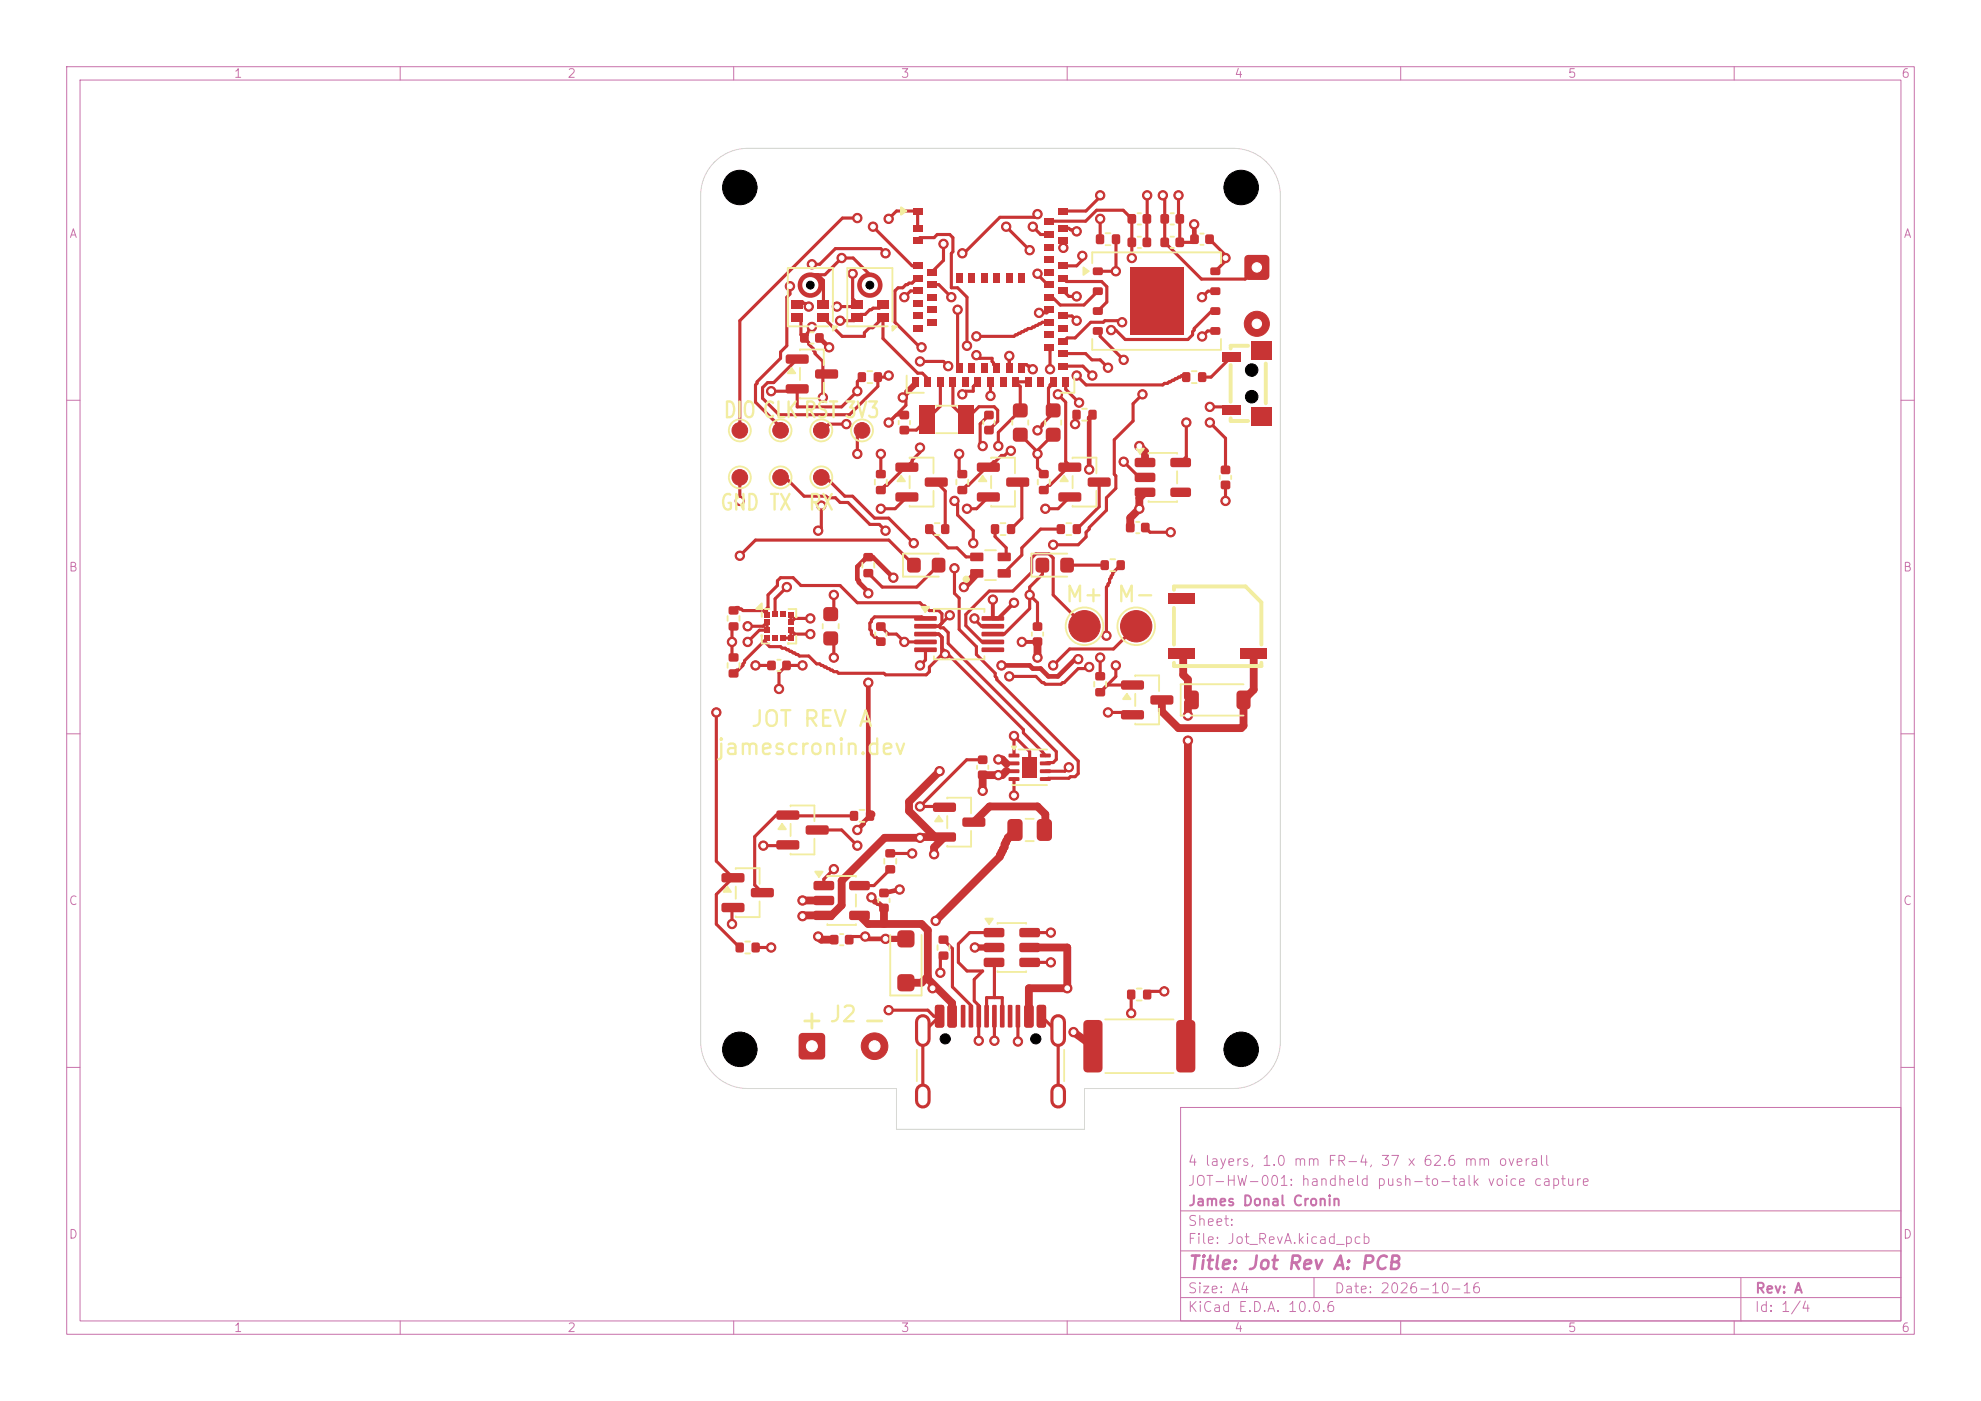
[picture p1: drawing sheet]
<svg xmlns="http://www.w3.org/2000/svg" width="297mm" height="210mm" viewBox="0 0 297 210" stroke-linecap="round" stroke-linejoin="round" font-family="sans-serif">
<defs><g id="words">
<g font-size="2.8" fill="#f2eda1">
<text x="119.7" y="155">+</text>
<text x="129.1" y="155">-</text>
</g>
<g font-size="2.3" fill="#f2eda1">
<text x="108.4" y="63.2">DIO CLK RST 3V3</text>
<text x="107.9" y="77.1">GND TX</text>
<text x="121.1" y="77.1">RX</text>
<text x="159.6" y="90.8">M+</text>
<text x="167.3" y="90.8">M-</text>
<text x="107.3" y="113.7">jamescronin.dev</text>
<text x="112.4" y="109.5">JOT REV A</text>
<text x="124.2" y="153.8">J2</text>
</g>
<text font-size="2" fill="#c872ab" x="178" y="190.8">Title: Jot Rev A: PCB</text>
<g font-size="1.5" fill="#c872ab">
<text x="178" y="178.1">JOT-HW-001: handheld push-to-talk voice capture</text>
<text x="178" y="175.1">4 layers, 1.0 mm FR-4, 37 x 62.6 mm overall</text>
<text x="178" y="184.1">Sheet:</text>
<text x="178" y="181.1">James Donal Cronin</text>
<text x="178" y="186.8">File: Jot_RevA.kicad_pcb</text>
<text x="178" y="197">KiCad E.D.A. 10.0.6</text>
<text x="178" y="194.2">Size: A4</text>
<text x="200" y="194.2">Date: 2026-10-16</text>
<text x="263" y="197">Id: 1/4</text>
<text x="263" y="194.2">Rev: A</text>
</g>
<g font-size="1.3" fill="#c872ab">
<text x="35" y="12">1</text>
<text x="85" y="12">2</text>
<text x="135" y="12">3</text>
<text x="185" y="12">4</text>
<text x="235" y="12">5</text>
<text x="285" y="12">6</text>
<text x="10.3" y="36">A</text>
<text x="285.3" y="36">A</text>
<text x="10.2" y="86">B</text>
<text x="285.2" y="86">B</text>
<text x="10.2" y="136">C</text>
<text x="285.2" y="136">C</text>
<text x="10.2" y="186">D</text>
<text x="285.2" y="186">D</text>
<text x="35" y="200">1</text>
<text x="85" y="200">2</text>
<text x="135" y="200">3</text>
<text x="185" y="200">4</text>
<text x="235" y="200">5</text>
<text x="285" y="200">6</text>
</g>
</g></defs>
<g fill="none" stroke="#c872ab" stroke-width=".15">
<path d="M10 10h277v190h-277zM12 12h273v186h-273zM60 10v2M110 10v2M160 10v2M210 10v2M260 10v2M10 60h2M285 60h2M10 110h2M285 110h2M10 160h2"/>
<path d="M177 166h108v32h-108zM285 160h2M60 198v2M110 198v2M160 198v2M177 194.5h108M177 191.5h108M177 187.5h108M177 181.5h108M197 191.5v3M210 198v2M260 198v2"/>
<path d="M261 191.5v6.5"/>
</g>
<g fill="#c83434">
<path d="M155.4 83.7l.4-.1h1a.51 .51 0 0 1 .5 .5v1.2a.51 .51 0 0 1-.5 .5h-1a.51 .51 0 0 1-.5-.5v-1.2z"/>
<path d="M159.1 83.7l.4-.1h1a.51 .51 0 0 1 .5 .5v1.2a.51 .51 0 0 1-.5 .5h-1a.51 .51 0 0 1-.5-.5v-1.2z"/>
<path d="M129.5 85.4l.2-.1 1.1 .1 .1 .2-.1 .9h-.2h-1.1l-.1-.3z"/>
<path d="M129.5 83l.2-.1 1.1 .1 .1 .2-.1 .9-.2 .1-1.1-.1-.1-.3z"/>
<path d="M143.6 72.9l.2-.1 1.1 .1 .1 .2-.1 .9-.2 .1-1.1-.1-.1-.2z"/>
<path d="M143.6 70.5l.2-.1 1.1 .1 .1 .3-.1 .8-.2 .1-1.1-.1-.1-.2z"/>
<path d="M122.1 132.1l.2-.1 2.6 .1 .2 .3-.1 .8-.3 .3-2.5-.1-.2-.3v-.7z"/>
<path d="M122.1 134.4l.2-.1h2.6l.2 .3-.1 .9-.3 .2h-2.5l-.2-.4v-.7z"/>
<path d="M122.1 136.6l.2-.1h2.6l.2 .4-.1 .8-.3 .2h-2.5l-.2-.3v-.7z"/>
<path d="M127.4 136.6l.3-.1h2.5l.2 .4v.8l-.3 .2h-2.6l-.2-.3v-.7z"/>
<path d="M127.4 132.1l.3-.1 2.5 .1 .2 .3v.8l-.3 .3-2.6-.1-.2-.3v-.7z"/>
<path d="M152 60.6l.4-.1h1.2a.53 .53 0 0 1 .5 .5v1a.53 .53 0 0 1-.5 .6h-1.2a.53 .53 0 0 1-.6-.6v-1z"/>
<path d="M152 64.3l.4-.2h1.2a.53 .53 0 0 1 .5 .5v1.1a.53 .53 0 0 1-.5 .5h-1.2a.53 .53 0 0 1-.6-.5v-1.1z"/>
<path d="M131.4 95.6l.3-.1 1 .1 .1 .2-.1 .9-.2 .1-1.1-.1-.1-.2z"/>
<path d="M131.4 93.4l.3-.1 1 .1 .1 .2-.1 .9-.2 .1-1.1-.1-.1-.2z"/>
<path d="M147.6 63.9l.3-.1 1 .1 .1 .2-.1 .9-.2 .1-1.1-.1-.1-.2z"/>
<path d="M147.6 61.7l.3-.1 1 .1 .1 .2-.1 .9-.2 .1-1.1-.1-.1-.3z"/>
<path d="M137.1 92.4l3.2-.1 .1 .2 .1 .4-.2 .2h-3.1l-.1-.2z"/>
<path d="M137.1 93.6l3.2-.1 .1 .1 .1 .5-.2 .1h-3.1l-.1-.1z"/>
<path d="M137.1 94.7h3.2l.1 .1 .1 .4-.2 .2h-3.1l-.1-.2z"/>
<path d="M137.1 95.9h3.2l.1 .1 .1 .4-.2 .2h-3.1l-.1-.2z"/>
<path d="M137.1 97.1l3.2-.1 .1 .2 .1 .4-.2 .2h-3.1l-.1-.2z"/>
<path d="M147.2 97.1l3.2-.1 .1 .2 .1 .4-.2 .2h-3.1l-.1-.2z"/>
<path d="M147.2 95.9h3.2l.1 .1 .1 .4-.2 .2h-3.1l-.1-.2z"/>
<path d="M147.2 94.7h3.2l.1 .1 .1 .4-.2 .2h-3.1l-.1-.2z"/>
<path d="M147.2 93.6l3.2-.1 .1 .1 .1 .5-.2 .1h-3.1l-.1-.1z"/>
<path d="M147.2 92.4l3.2-.1 .1 .2 .1 .4-.2 .2h-3.1l-.1-.2z"/>
</g>
<circle cx="110.9" cy="64.5" r="1.17" fill="#c83434" stroke="#c83434" stroke-width=".15"/>
<g fill="#c83434">
<path d="M134.7 146.2l.4-.2h1.4a.59 .59 0 0 1 .6 .6v1.4a.59 .59 0 0 1-.6 .6h-1.4a.59 .59 0 0 1-.6-.6v-1.4z"/>
<path d="M134.7 139.6l.4-.2h1.4a.59 .59 0 0 1 .6 .6v1.4a.59 .59 0 0 1-.6 .6h-1.4a.59 .59 0 0 1-.6-.6v-1.4z"/>
<path d="M170.2 68.7l.3-.1 2.5 .1 .2 .3v.8l-.3 .2h-2.6l-.2-.3v-.7z"/>
<path d="M170.2 71l.3-.1h2.5l.2 .3v.8l-.3 .3-2.6-.1-.2-.3v-.7z"/>
<path d="M170.2 73.2l.3-.1h2.5l.2 .3v.9l-.3 .2h-2.6l-.2-.4v-.7z"/>
<path d="M175.6 73.2l.2-.1h2.5l.3 .3-.1 .9-.3 .2h-2.5l-.2-.4v-.7z"/>
<path d="M175.6 68.7l.2-.1 2.5 .1 .3 .3-.1 .8-.3 .2h-2.5l-.2-.3v-.7z"/>
<path d="M156.9 60.6l.4-.1h1.2a.53 .53 0 0 1 .5 .5v1a.53 .53 0 0 1-.5 .6h-1.2a.53 .53 0 0 1-.5-.6v-1z"/>
<path d="M156.9 64.3l.4-.2h1.2a.53 .53 0 0 1 .5 .5v1.1a.53 .53 0 0 1-.5 .5h-1.2a.53 .53 0 0 1-.5-.5v-1.1z"/>
<path d="M127.5 121.6l.2-.1 .9 .1 .1 .3-.1 1.1h-.2h-.9l-.1-.3z"/>
<path d="M129.9 121.6l.2-.1 .9 .1 .1 .3-.1 1.1h-.2h-.9l-.1-.3z"/>
<path d="M124.5 140.2l.2-.1 .9 .1 .1 .3-.1 1-.2 .1-.9-.1-.1-.2z"/>
<path d="M126.8 140.2l.2-.1 .9 .1 .1 .3-.1 1-.3 .1-.8-.1-.1-.2z"/>
<path d="M108.3 131l.2-.1h2.9l.2 .3v.9l-.3 .2h-2.9l-.2-.4v-.7z"/>
<path d="M108.3 135.4l.2-.1 2.9 .1 .2 .3v.8l-.3 .2h-2.9l-.2-.3v-.7z"/>
<path d="M112.7 133.2l.2-.1h2.9l.2 .4v.8l-.3 .2h-2.9l-.2-.3v-.7z"/>
<path d="M146.7 115.6l.2-.1 1.1 .1 .1 .2-.1 .9-.3 .1-1-.1-.1-.2z"/>
<path d="M146.7 113.3l.2-.1 1.1 .1 .1 .3-.1 .8-.3 .1-1-.1-.1-.2z"/>
<path d="M140 120.4l.2-.1h2.9l.2 .4v.8l-.3 .2h-2.9l-.2-.3v-.7z"/>
<path d="M140 124.9l.2-.1h2.9l.2 .3v.9l-.3 .2-2.9-.1-.2-.3v-.7z"/>
<path d="M144.4 122.6l.2-.1 2.9 .1 .2 .3v.8l-.3 .2h-2.9l-.2-.3v-.7z"/>
<path d="M134.3 69.4l.3-.1 2.9 .1 .2 .3v.8l-.4 .2h-2.9l-.2-.3v-.7z"/>
<path d="M134.3 73.9l.3-.1h2.9l.2 .3v.9l-.4 .2h-2.9l-.2-.4v-.7z"/>
<path d="M138.7 71.7l.3-.1h2.9l.2 .3v.9l-.4 .2-2.8-.1-.3-.3v-.7z"/>
<path d="M168.2 102.1l.2-.1h2.9l.2 .3v.9l-.3 .2h-2.9l-.2-.4v-.7z"/>
<path d="M168.2 106.5l.2-.1 2.9 .1 .2 .3v.8l-.3 .3-2.9-.1-.2-.3v-.7z"/>
<path d="M172.6 104.3l.2-.1h2.9l.2 .4v.8l-.3 .2h-2.9l-.2-.3v-.7z"/>
</g>
<circle cx="162.6" cy="93.9" r="2.35" fill="#c83434" stroke="#c83434" stroke-width=".15"/>
<g fill="#c83434">
<path d="M169.1 32.2l.3-.1 .8 .1 .1 .2-.1 1-.2 .1-.9-.1-.1-.2z"/>
<path d="M171.4 32.2l.2-.1 .9 .1 .1 .2-.1 1-.2 .1-.9-.1-.1-.2z"/>
<path d="M109.3 100.4l.2-.1 1.1 .1 .1 .2-.1 .9-.2 .1-1.1-.1-.1-.2z"/>
<path d="M109.3 98l.2-.1 1.1 .1 .1 .2-.1 .9-.2 .1-1.1-.1-.1-.2z"/>
<path d="M122.6 47h1.7v1.2h-1.7z"/>
<path d="M122.6 45.1h1.7v1.2h-1.7z"/>
<path d="M120 41.5a1.91 1.91 0 0 1 2.2-.5 1.91 1.91 0 0 1 1.2 1.9h-.7a1.21 1.21 0 0 0-1.6-1.3 1.21 1.21 0 0 0-.5 2 1.21 1.21 0 0 0 2-.4l.1-.3h.7a1.91 1.91 0 0 1-2.6 1.6 1.91 1.91 0 0 1-.8-3z"/>
<path d="M118.7 45.1h1.7v1.2h-1.7z"/>
<path d="M118.7 47h1.7v1.2h-1.7z"/>
<path d="M143.7 60.8h2.3v4.2h-2.3z"/>
<path d="M137.8 60.8h2.4v4.2h-2.4z"/>
<path d="M131.5 47h1.7v1.2h-1.7z"/>
<path d="M131.5 45.1h1.7v1.2h-1.7z"/>
<path d="M128.9 41.5a1.91 1.91 0 0 1 2.2-.5 1.91 1.91 0 0 1 1.2 1.9h-.7a1.21 1.21 0 0 0-1.6-1.3 1.21 1.21 0 0 0-.5 2 1.21 1.21 0 0 0 2-.4l.1-.3h.7a1.91 1.91 0 0 1-2.6 1.6 1.91 1.91 0 0 1-.8-3z"/>
<path d="M127.6 45.1h1.7v1.2h-1.7z"/>
<path d="M127.6 47h1.7v1.2h-1.7z"/>
</g>
<circle cx="117" cy="64.5" r="1.17" fill="#c83434" stroke="#c83434" stroke-width=".15"/>
<g fill="#c83434">
<path d="M151.2 113h1.6v.5h-.1h-1.4l-.1-.1z"/>
<path d="M151.2 114.2l1.6-.1v.5l-.1 .1h-1.4l-.1-.1z"/>
<path d="M151.2 115.4l1.6-.1v.5l-.1 .1h-1.4l-.1-.2z"/>
<path d="M151.2 116.5h1.6v.5l-.1 .1h-1.4l-.1-.2z"/>
<path d="M155.9 116.5h1.6v.5l-.1 .1h-1.4l-.1-.2z"/>
<path d="M155.9 115.4l1.6-.1v.5l-.1 .1h-1.4l-.1-.2z"/>
<path d="M155.9 114.2l1.6-.1v.5l-.1 .1h-1.4l-.1-.1z"/>
<path d="M155.9 113h1.6v.5h-.1h-1.4l-.1-.1z"/>
<path d="M153.3 113.5h2.1v3h-2.1z"/>
<path d="M175.2 97.2h4v1.6h-4z"/>
<path d="M186 97.2h4v1.6h-4z"/>
<path d="M175.2 88.9h4v1.7h-4z"/>
<path d="M183.2 52.8h2.8v1.4h-2.8z"/>
<path d="M183.2 60.8h2.8v1.4h-2.8z"/>
<path d="M187.7 51.1h3v2.8h-3z"/>
<path d="M187.7 61h3v2.8h-3z"/>
<path d="M168.9 78.4l.2-.1 .9 .1 .1 .3-.1 1-.2 .1-.9-.1-.1-.2z"/>
<path d="M171.1 78.4l.3-.1 .9 .1 .1 .3-.1 1-.3 .1-.9-.1v-.2z"/>
<path d="M176.3 35.7l.2-.1 .9 .1 .1 .2-.1 1.1-.2 .1-.9-.1-.1-.3z"/>
<path d="M174.1 35.7l.2-.1 .9 .1 .1 .2-.1 1.1-.3 .1-.8-.1-.1-.3z"/>
<path d="M167.5 84.1l.2-.1 .9 .1 .1 .2-.1 1.1-.3 .1-.8-.1-.1-.3z"/>
<path d="M165.1 84.1l.2-.1 .9 .1 .1 .2-.1 1.1-.3 .1-.8-.1-.1-.3z"/>
<path d="M186.7 38.4l.4-.2h2.6a.59 .59 0 0 1 .6 .6v2.6a.59 .59 0 0 1-.6 .6h-2.6a.59 .59 0 0 1-.5-.6v-2.6z"/>
</g>
<circle cx="188.4" cy="48.5" r="1.88" fill="#c83434" stroke="#c83434" stroke-width=".15"/>
<g fill="#c83434">
<path d="M179.7 55.9l.2-.1 .9 .1 .1 .2-.1 1.1-.2 .1-.9-.1-.1-.2z"/>
<path d="M177.3 55.9l.2-.1 .9 .1 .1 .2-.1 1.1-.2 .1-.9-.1-.1-.2z"/>
<path d="M140.8 140.3l.2-.1 1.1 .1 .1 .2-.1 .9-.2 .1-1.1-.1-.1-.2z"/>
<path d="M140.8 142.7l.2-.1 1.1 .1 .1 .2-.1 .9-.2 .1-1.1-.1-.1-.2z"/>
<path d="M177.8 103.7l.4-.2h1a.53 .53 0 0 1 .5 .5v1.8a.53 .53 0 0 1-.5 .5h-1a.53 .53 0 0 1-.6-.5v-1.8z"/>
<path d="M185.5 103.7l.4-.2h1.1a.53 .53 0 0 1 .5 .5v1.8a.53 .53 0 0 1-.5 .5h-1.1a.53 .53 0 0 1-.5-.5v-1.8z"/>
<path d="M119.9 155l.4-.2h2.8a.59 .59 0 0 1 .6 .6v2.8a.59 .59 0 0 1-.6 .6h-2.8a.59 .59 0 0 1-.6-.6v-2.8z"/>
</g>
<circle cx="131.1" cy="156.8" r="2" fill="#c83434" stroke="#c83434" stroke-width=".15"/>
<g fill="#c83434">
<path d="M145.5 85.4l1.8-.1 .1 .2v1l-.1 .1h-1.7l-.2-.2z"/>
<path d="M149.6 85.4l1.8-.1 .2 .2-.1 1-.1 .1h-1.7l-.1-.2z"/>
<path d="M149.6 82.9h1.8l.2 .1-.1 1-.1 .1h-1.7l-.1-.2z"/>
<path d="M145.5 82.9h1.8l.1 .1v1l-.1 .1h-1.7l-.2-.2z"/>
<path d="M163.3 61.5l.2-.1 .8 .1 .1 .2-.1 1.1-.2 .1-.8-.1-.1-.2z"/>
<path d="M160.9 61.5l.2-.1 .8 .1 .1 .2-.1 1.1-.2 .1-.8-.1-.1-.2z"/>
<path d="M169.1 35.7l.3-.1 .8 .1 .1 .2-.1 1.1-.2 .1-.9-.1-.1-.3z"/>
<path d="M171.4 35.7l.2-.1 .9 .1 .1 .2-.1 1.1-.2 .1-.9-.1-.1-.3z"/>
<path d="M158.5 78.7l.2-.1 .9 .1 .1 .2-.1 1.1-.2 .1-.9-.1-.1-.3z"/>
<path d="M160.9 78.7l.2-.1 .9 .1 .1 .2-.1 1.1-.2 .1-.9-.1-.1-.3z"/>
<path d="M180.8 35.2l.2-.1 .9 .1 .1 .3-.1 1-.2 .1-.9-.1-.1-.2z"/>
<path d="M178.5 35.2l.3-.1 .8 .1 .1 .3-.1 1-.2 .1-.9-.1-.1-.2z"/>
<path d="M116.5 121.6l.2-.1h2.9l.2 .3v.9l-.3 .2h-2.9l-.2-.4v-.7z"/>
<path d="M116.5 126l.2-.1 2.9 .1 .2 .3v.8l-.3 .2h-2.9l-.2-.3v-.7z"/>
<path d="M120.9 123.8l.2-.1h2.9l.2 .4v.8l-.3 .2h-2.9l-.2-.3v-.7z"/>
<path d="M109.3 93.4l.2-.1 1.1 .1 .1 .2-.1 .8-.2 .1-1.1-.1-.1-.2z"/>
<path d="M109.3 91l.2-.1 1.1 .1 .1 .2-.1 .8-.2 .1-1.1-.1-.1-.2z"/>
<path d="M154.9 95.6l.2-.1 1.1 .1 .1 .2-.1 .9-.3 .1-1-.1-.1-.2z"/>
<path d="M154.9 93.4l.2-.1 1.1 .1 .1 .2-.1 .9-.3 .1-1-.1-.1-.2z"/>
<path d="M123.6 94.8l.4-.2h1.1a.53 .53 0 0 1 .6 .6v1a.53 .53 0 0 1-.6 .6h-1.1a.53 .53 0 0 1-.6-.6v-1z"/>
<path d="M123.6 91.2l.4-.2h1.1a.53 .53 0 0 1 .6 .5v1.1a.53 .53 0 0 1-.6 .5h-1.1a.53 .53 0 0 1-.6-.5v-1.1z"/>
<path d="M138.8 78.7l.2-.1 .9 .1 .1 .2-.1 1.1-.3 .1-.8-.1-.1-.3z"/>
<path d="M141.2 78.7l.2-.1 .9 .1v.2v1.1l-.3 .1-.8-.1-.1-.3z"/>
<path d="M176.3 32.2l.2-.1 .9 .1 .1 .2-.1 1-.2 .1-.9-.1-.1-.2z"/>
<path d="M174.1 32.2l.2-.1 .9 .1 .1 .2-.1 1-.3 .1-.8-.1-.1-.2z"/>
<path d="M131.4 72.9l.2-.1 1.1 .1 .1 .2-.1 .9-.2 .1-1.1-.1-.1-.2z"/>
<path d="M131.4 70.5l.2-.1 1.1 .1 .1 .3-.1 .8-.2 .1-1.1-.1-.1-.2z"/>
<path d="M155.8 72.9l.3-.1 1 .1 .1 .2-.1 .9-.2 .1-1.1-.1-.1-.2z"/>
<path d="M155.8 70.5l.3-.1 1 .1 .1 .3-.1 .8-.2 .1-1.1-.1-.1-.2z"/>
</g>
<circle cx="129.2" cy="64.5" r="1.17" fill="#c83434" stroke="#c83434" stroke-width=".15"/>
<g fill="#c83434">
<path d="M183.1 69.9l.2-.1 1.1 .1 .1 .2-.1 .9-.3 .1-1-.1-.1-.2z"/>
<path d="M183.1 72.1l.2-.1 1.1 .1 .1 .3-.1 .8-.3 .1-1-.1-.1-.2z"/>
</g>
<circle cx="123.1" cy="64.5" r="1.17" fill="#c83434" stroke="#c83434" stroke-width=".15"/>
<g fill="#c83434">
<path d="M151.2 122.9l.4-.1h1.1a.57 .57 0 0 1 .6 .5v2.2a.57 .57 0 0 1-.6 .6h-1.1a.57 .57 0 0 1-.6-.6v-2.2z"/>
<path d="M155.6 122.9l.4-.1h1.1a.57 .57 0 0 1 .6 .5v2.2a.57 .57 0 0 1-.6 .6h-1.1a.57 .57 0 0 1-.6-.6v-2.2z"/>
<path d="M132.8 129.8l.2-.1 1.1 .1 .1 .2-.1 .8-.2 .1-1.1-.1-.1-.2z"/>
<path d="M132.8 127.4l.2-.1 1.1 .1 .1 .2-.1 .9h-.2h-1.1l-.1-.3z"/>
<path d="M162.6 153.1l.4-.2h1.7a.59 .59 0 0 1 .6 .6v6.7a.59 .59 0 0 1-.6 .6h-1.7a.59 .59 0 0 1-.6-.6v-6.7z"/>
<path d="M176.5 153.1l.4-.2h1.7a.59 .59 0 0 1 .6 .6v6.7a.59 .59 0 0 1-.6 .6h-1.7a.59 .59 0 0 1-.6-.6v-6.7z"/>
<path d="M164.3 103.2l.2-.1 1.1 .1 .1 .2-.1 .9-.2 .1-1.1-.1-.1-.2z"/>
<path d="M164.3 100.8l.2-.1 1.1 .1 .1 .3-.1 .8-.2 .1-1.1-.1-.1-.2z"/>
<path d="M148.6 78.7l.3-.1 .8 .1 .1 .2-.1 1.1-.2 .1-.9-.1-.1-.3z"/>
<path d="M151 78.7l.3-.1 .8 .1 .1 .2-.1 1.1-.2 .1-.9-.1-.1-.3z"/>
<path d="M146.5 69.4l.3-.1 2.9 .1 .2 .3v.8l-.3 .2h-2.9l-.3-.3v-.7z"/>
<path d="M146.5 73.9l.3-.1h2.9l.2 .3v.9l-.3 .2h-2.9l-.3-.4v-.7z"/>
<path d="M151 71.7l.2-.1h2.9l.2 .3v.9l-.3 .2-2.9-.1-.2-.3v-.7z"/>
<path d="M128.7 55.9l.2-.1 .9 .1 .1 .2-.1 1.1-.3 .1-.8-.1-.1-.2z"/>
<path d="M131.1 55.9l.2-.1 .9 .1v.2v1.1l-.3 .1-.8-.1-.1-.2z"/>
<path d="M158.8 69.4l.2-.1 2.9 .1 .2 .3v.8l-.3 .2h-2.9l-.2-.3v-.7z"/>
<path d="M158.8 73.9l.2-.1h2.9l.2 .3v.9l-.3 .2h-2.9l-.2-.4v-.7z"/>
<path d="M163.2 71.7l.2-.1h2.9l.2 .3v.9l-.3 .2-2.9-.1-.2-.3v-.7z"/>
<path d="M120 50l.3-.1 .9 .1 .1 .3-.1 1-.3 .1-.9-.1-.1-.2z"/>
<path d="M122.3 50l.2-.1 .9 .1 .1 .3-.1 1-.2 .1-.9-.1-.1-.2z"/>
<path d="M117.9 53.2l.2-.1h2.9l.3 .4-.1 .8-.3 .2h-2.9l-.2-.3v-.7z"/>
<path d="M117.9 57.7l.2-.1h2.9l.3 .3-.1 .9-.3 .2h-2.9l-.2-.4v-.7z"/>
<path d="M122.3 55.5l.2-.1h2.9l.3 .3-.1 .8-.3 .3-2.9-.1-.2-.3v-.7z"/>
<path d="M136.9 31.2h1.4v.9h-1.4z"/>
<path d="M136.9 33.7h1.4v1h-1.4z"/>
<path d="M136.9 35.6h1.4v1h-1.4z"/>
<path d="M136.9 39.4h1.4v.9h-1.4z"/>
<path d="M139 40.3h1.4v1h-1.4z"/>
<path d="M136.9 41.3h1.4v.9h-1.4z"/>
<path d="M139 42.2h1.4v.9h-1.4z"/>
<path d="M136.9 43.1h1.4v1h-1.4z"/>
<path d="M139 44.1h1.4v.9h-1.4z"/>
<path d="M136.9 45h1.4v1h-1.4z"/>
<path d="M139 46h1.4v.9h-1.4z"/>
<path d="M136.9 46.9h1.4v.9h-1.4z"/>
<path d="M139 47.8h1.4v1h-1.4z"/>
<path d="M136.9 48.8h1.4v.9h-1.4z"/>
<path d="M136.8 56.5h.9v1.4h-.9z"/>
<path d="M138.6 56.5h1v1.4h-1z"/>
<path d="M140.5 56.5h1v1.4h-1z"/>
<path d="M142.4 56.5h.9v1.4h-.9z"/>
<path d="M143.3 54.4h1v1.4h-1z"/>
<path d="M144.3 56.5h.9v1.4h-.9z"/>
<path d="M145.2 54.4h1v1.4h-1z"/>
<path d="M146.2 56.5h.9v1.4h-.9z"/>
<path d="M147.1 54.4h.9v1.4h-.9z"/>
<path d="M148 56.5h1v1.4h-1z"/>
<path d="M149 54.4h.9v1.4h-.9z"/>
<path d="M149.9 56.5h1v1.4h-1z"/>
<path d="M150.9 54.4h.9v1.4h-.9z"/>
<path d="M151.8 56.5h.9v1.4h-.9z"/>
<path d="M152.7 54.4h1v1.4h-1z"/>
<path d="M153.7 56.5h.9v1.4h-.9z"/>
<path d="M155.5 56.5h1v1.4h-1z"/>
<path d="M157.4 56.5h1v1.4h-1z"/>
<path d="M159.3 56.5h.9v1.4h-.9z"/>
<path d="M158.7 54.4h1.4v1h-1.4z"/>
<path d="M158.7 52.5h1.4v1h-1.4z"/>
<path d="M156.6 51.6h1.4v.9h-1.4z"/>
<path d="M158.7 50.7h1.4v.9h-1.4z"/>
<path d="M156.6 49.7h1.4v1h-1.4z"/>
<path d="M158.7 48.8h1.4v.9h-1.4z"/>
<path d="M156.6 47.8h1.4v1h-1.4z"/>
<path d="M158.7 46.9h1.4v.9h-1.4z"/>
<path d="M156.6 46h1.4v.9h-1.4z"/>
<path d="M156.6 44.1h1.4v.9h-1.4z"/>
<path d="M158.7 43.1h1.4v1h-1.4z"/>
<path d="M156.6 42.2h1.4v.9h-1.4z"/>
<path d="M158.7 41.3h1.4v.9h-1.4z"/>
<path d="M156.6 40.3h1.4v1h-1.4z"/>
<path d="M158.7 39.4h1.4v.9h-1.4z"/>
<path d="M156.6 38.4h1.4v1h-1.4z"/>
<path d="M156.6 36.6h1.4v.9h-1.4z"/>
<path d="M158.7 35.6h1.4v1h-1.4z"/>
<path d="M156.6 34.7h1.4v.9h-1.4z"/>
<path d="M158.7 33.7h1.4v1h-1.4z"/>
<path d="M156.6 32.8h1.4v.9h-1.4z"/>
<path d="M158.7 31.2h1.4v.9h-1.4z"/>
<path d="M143.3 41h1v1.4h-1z"/>
<path d="M145.2 41h1v1.4h-1z"/>
<path d="M147.1 41h.9v1.4h-.9z"/>
<path d="M149 41h.9v1.4h-.9z"/>
<path d="M150.9 41h.9v1.4h-.9z"/>
<path d="M152.7 41h1v1.4h-1z"/>
</g>
<circle cx="110.9" cy="71.6" r="1.17" fill="#c83434" stroke="#c83434" stroke-width=".15"/>
<g fill="#c83434">
<path d="M147.6 139.2l.2-.1h2.6l.2 .3v.9l-.4 .2h-2.5l-.2-.4v-.7z"/>
<path d="M147.6 141.4l.2-.1 2.6 .1 .2 .3v.8l-.4 .2h-2.5l-.2-.3v-.7z"/>
<path d="M147.6 143.7l.2-.1h2.6l.2 .3v.8l-.4 .3-2.5-.1-.2-.3v-.7z"/>
<path d="M152.9 143.7l.3-.1h2.5l.2 .3v.8l-.3 .3-2.6-.1-.2-.3v-.7z"/>
<path d="M152.9 141.4l.3-.1 2.5 .1 .2 .3v.8l-.3 .2h-2.6l-.2-.3v-.7z"/>
<path d="M152.9 139.2l.3-.1h2.5l.2 .3v.9l-.3 .2h-2.6l-.2-.4v-.7z"/>
<path d="M131.9 135.5h.2h1.1l.1 .3-.1 .9-.3 .1-1-.1-.1-.3z"/>
<path d="M131.9 133.3l.2-.1 1.1 .1 .1 .2-.1 .9-.3 .1-1-.1-.1-.2z"/>
<path d="M140.3 150.7l.2-.1h.7l.3 .2 .1 2.9-.2 .3h-.9l-.3-.2v-2.8z"/>
<path d="M142.1 150.7l.3-.1h.7l.3 .2 .1 2.9-.3 .3h-.8l-.3-.2-.1-2.8z"/>
<path d="M145.3 150.7l.4-.1 .2 .2v3.1l-.2 .1h-.4l-.1-.1z"/>
<path d="M147.6 150.7l.5-.1 .2 .2v3.1l-.2 .1h-.4l-.1-.1z"/>
<path d="M148.8 150.7l.5-.1 .1 .2v3.1l-.1 .1h-.5l-.1-.1z"/>
<path d="M151.1 150.7l.5-.1 .2 .2v3.1l-.2 .1h-.4l-.1-.1z"/>
<path d="M153.7 150.7l.2-.1h.7l.3 .2 .1 2.9-.3 .3h-.8l-.3-.2v-2.8z"/>
<path d="M155.5 150.7l.3-.1h.7l.3 .2v2.9l-.2 .3h-.8l-.3-.2-.1-2.8z"/>
<path d="M152.3 150.7l.5-.1 .2 .2v3.1l-.2 .1h-.4l-.1-.1z"/>
<path d="M150 150.7l.4-.1 .2 .2v3.1l-.2 .1h-.4l-.1-.1z"/>
<path d="M146.4 150.7l.5-.1 .2 .2v3.1l-.2 .1h-.4l-.1-.1z"/>
<path d="M144.1 150.7l.5-.1 .1 .2v3.1l-.1 .1h-.5l-.1-.1z"/>
</g>
<path d="M138.4 153.2v2.6M158.6 153.2v2.6M138.4 163.6v1.4M158.6 163.6v1.4" fill="none" stroke="#c83434" stroke-width="2.3"/>
<g fill="#c83434">
<path d="M110.4 141.4l.2-.1 .8 .1 .1 .2-.1 1.1-.2 .1-.8-.1-.1-.2z"/>
<path d="M112.7 141.4l.3-.1 .8 .1 .1 .2-.1 1.1-.2 .1-.9-.1v-.2z"/>
<path d="M136.1 83.7l.4-.1h1a.51 .51 0 0 1 .5 .5v1.2a.51 .51 0 0 1-.5 .5h-1a.51 .51 0 0 1-.5-.5v-1.2z"/>
<path d="M139.8 83.7l.4-.1h1a.51 .51 0 0 1 .5 .5v1.2a.51 .51 0 0 1-.5 .5h-1a.51 .51 0 0 1-.5-.5v-1.2z"/>
<path d="M114.6 91.7h.8v.8h-.8z"/>
<path d="M114.6 92.9h.8v.8h-.8z"/>
<path d="M114.6 94.1h.8v.8h-.8z"/>
<path d="M114.6 95.2h.8v.8h-.8z"/>
<path d="M115.8 95.2h.8v.9h-.8z"/>
<path d="M117 95.2h.8v.9h-.8z"/>
<path d="M118.1 95.2h.9v.8h-.9z"/>
<path d="M118.1 94.1h.9v.8h-.9z"/>
<path d="M118.1 92.9h.9v.8h-.9z"/>
<path d="M118.1 91.7h.9v.8h-.9z"/>
<path d="M117 91.6h.8v.9h-.8z"/>
<path d="M115.8 91.6h.8v.9h-.8z"/>
<path d="M169.1 148.4l.2-.1 .8 .1 .1 .2-.1 1.1-.2 .1-.8-.1-.1-.2z"/>
<path d="M171.4 148.4l.3-.1 .8 .1 .1 .2-.1 1.1-.2 .1-.9-.1v-.2z"/>
<path d="M115.1 99.1l.2-.1 .9 .1 .1 .2-.1 1.1-.2 .1-.9-.1-.1-.3z"/>
<path d="M117.4 99.1l.2-.1 .9 .1 .1 .2-.1 1.1-.3 .1-.8-.1-.1-.3z"/>
</g>
<circle cx="123.1" cy="71.6" r="1.17" fill="#c83434" stroke="#c83434" stroke-width=".15"/>
<g fill="#c83434">
<path d="M135 63.9l.2-.1 1 .1 .1 .2-.1 .9-.2 .1-1-.1-.1-.2z"/>
<path d="M135 61.7l.2-.1 1 .1 .1 .2-.1 .9-.2 .1-1-.1-.1-.3z"/>
</g>
<circle cx="170.3" cy="93.9" r="2.35" fill="#c83434" stroke="#c83434" stroke-width=".15"/>
<g fill="#c83434">
<path d="M164.4 35.2l.2-.1 .9 .1 .1 .2-.1 1.1-.3 .1-.8-.1-.1-.2z"/>
<path d="M166.8 35.2l.2-.1 .9 .1 .1 .2-.1 1.1-.3 .1-.8-.1-.1-.2z"/>
</g>
<circle cx="117" cy="71.6" r="1.17" fill="#c83434" stroke="#c83434" stroke-width=".15"/>
<g fill="#c83434">
<path d="M163.9 40.2l.2-.1 1.2 .1 .1 .2-.1 .8h-.2h-1.2l-.1-.2z"/>
<path d="M163.9 43.1h.2h1.2l.1 .3-.1 .7-.2 .1-1.2-.1-.1-.2z"/>
<path d="M163.9 46.1l.2-.1 1.2 .1 .1 .2-.1 .8-.2 .1-1.2-.1-.1-.2z"/>
<path d="M163.9 49.1l.2-.1 1.2 .1 .1 .2-.1 .8-.2 .1-1.2-.1-.1-.2z"/>
<path d="M181.5 49.1l.2-.1 1.2 .1 .1 .2-.1 .8-.2 .1-1.2-.1-.1-.2z"/>
<path d="M181.5 46.1l.2-.1 1.2 .1 .1 .2-.1 .8-.2 .1-1.2-.1-.1-.2z"/>
<path d="M181.5 43.1h.2h1.2l.1 .3-.1 .7-.2 .1-1.2-.1-.1-.2z"/>
<path d="M181.5 40.2l.2-.1 1.2 .1 .1 .2-.1 .8h-.2h-1.2l-.1-.2z"/>
<path d="M169.4 40.1h8v10.1h-8z"/>
</g>
<g fill="#c83434" stroke="#c83434" stroke-width=".15">
<circle cx="176.7" cy="29.3" r=".7"/>
<circle cx="125" cy="98.6" r=".7"/>
<circle cx="121.5" cy="95" r=".7"/>
<circle cx="164.9" cy="98.6" r=".7"/>
<circle cx="120.3" cy="135" r=".7"/>
<circle cx="168.5" cy="53.9" r=".7"/>
<circle cx="152" cy="119.2" r=".7"/>
<circle cx="132.8" cy="140.7" r=".7"/>
<circle cx="133.2" cy="32.8" r=".7"/>
<circle cx="141" cy="145.8" r=".7"/>
<circle cx="134.9" cy="133.3" r=".7"/>
<circle cx="132.1" cy="76.3" r=".7"/>
<circle cx="156.7" cy="76.3" r=".7"/>
<circle cx="110.9" cy="75.1" r=".7"/>
<circle cx="143.8" cy="68" r=".7"/>
<circle cx="155.5" cy="68" r=".7"/>
<circle cx="160.2" cy="115" r=".7"/>
<circle cx="133.2" cy="151.4" r=".7"/>
<circle cx="137.9" cy="120.9" r=".7"/>
<circle cx="146.2" cy="142" r=".7"/>
<circle cx="175.5" cy="79.8" r=".7"/>
<circle cx="124.3" cy="52.1" r=".7"/>
<circle cx="133.2" cy="63.3" r=".7"/>
<circle cx="152" cy="110.3" r=".7"/>
<circle cx="174.6" cy="148.6" r=".7"/>
<circle cx="109.7" cy="138.5" r=".7"/>
<circle cx="172" cy="29.3" r=".7"/>
<circle cx="135.3" cy="59.6" r=".7"/>
<circle cx="183.7" cy="75.1" r=".7"/>
<circle cx="126.2" cy="38.7" r=".7"/>
<circle cx="113.3" cy="99.7" r=".7"/>
<circle cx="145" cy="76.3" r=".7"/>
<circle cx="129.7" cy="140.4" r=".7"/>
<circle cx="115.6" cy="142" r=".7"/>
<circle cx="135.6" cy="96.2" r=".7"/>
<circle cx="181.4" cy="61" r=".7"/>
<circle cx="168.5" cy="69.2" r=".7"/>
<circle cx="166.1" cy="106.8" r=".7"/>
<circle cx="132.1" cy="68" r=".7"/>
<circle cx="164.9" cy="29.3" r=".7"/>
<circle cx="147.3" cy="66.9" r=".7"/>
<circle cx="154.4" cy="89.2" r=".7"/>
<circle cx="179" cy="33.6" r=".7"/>
<circle cx="114.4" cy="126.8" r=".7"/>
<circle cx="161.8" cy="60.4" r=".7"/>
<circle cx="133.9" cy="86.6" r=".7"/>
<circle cx="150.1" cy="99.7" r=".7"/>
<circle cx="160" cy="148.1" r=".7"/>
<circle cx="128.5" cy="124.4" r=".7"/>
<circle cx="161.7" cy="98.8" r=".7"/>
<circle cx="130.2" cy="88.9" r=".7"/>
<circle cx="163.3" cy="70.4" r=".7"/>
<circle cx="139.8" cy="148.1" r=".7"/>
<circle cx="130.6" cy="134.5" r=".7"/>
<circle cx="130.2" cy="102.3" r=".7"/>
<circle cx="151.6" cy="67.6" r=".7"/>
<circle cx="151.3" cy="53.4" r=".7"/>
<circle cx="110.9" cy="83.3" r=".7"/>
<circle cx="125" cy="130.3" r=".7"/>
<circle cx="140.9" cy="115.6" r=".7"/>
<circle cx="170.8" cy="76.3" r=".7"/>
<circle cx="152" cy="90.4" r=".7"/>
<circle cx="170.8" cy="66.9" r=".7"/>
<circle cx="122.7" cy="140.4" r=".7"/>
<circle cx="155.5" cy="98.6" r=".7"/>
<circle cx="144.5" cy="88" r=".7"/>
<circle cx="140" cy="128.1" r=".7"/>
<circle cx="161" cy="154.7" r=".7"/>
<circle cx="120.3" cy="137.3" r=".7"/>
<circle cx="147.3" cy="118.5" r=".7"/>
<circle cx="153.2" cy="96.2" r=".7"/>
<circle cx="148.9" cy="89.9" r=".7"/>
<circle cx="149.7" cy="113.8" r=".7"/>
<circle cx="149.7" cy="116.2" r=".7"/>
<circle cx="137.9" cy="125.6" r=".7"/>
<circle cx="164.9" cy="32.8" r=".7"/>
<circle cx="112.1" cy="96.2" r=".7"/>
<circle cx="116.8" cy="103.3" r=".7"/>
<circle cx="128.5" cy="58.6" r=".7"/>
<circle cx="109.7" cy="96.2" r=".7"/>
<circle cx="120.3" cy="99.7" r=".7"/>
<circle cx="115.6" cy="58.6" r=".7"/>
<circle cx="112.1" cy="93.9" r=".7"/>
<circle cx="181.4" cy="63.3" r=".7"/>
<circle cx="121.5" cy="92.7" r=".7"/>
<circle cx="125" cy="89.2" r=".7"/>
<circle cx="128.5" cy="68" r=".7"/>
<circle cx="149.7" cy="66.9" r=".7"/>
<circle cx="183.7" cy="38.7" r=".7"/>
<circle cx="177.9" cy="63.3" r=".7"/>
<circle cx="157.4" cy="55.4" r=".7"/>
<circle cx="142.4" cy="92.2" r=".7"/>
<circle cx="168.2" cy="48.3" r=".7"/>
<circle cx="171.3" cy="59.1" r=".7"/>
<circle cx="141.7" cy="98.1" r=".7"/>
<circle cx="157.9" cy="81.7" r=".7"/>
<circle cx="137.9" cy="99.7" r=".7"/>
<circle cx="142.6" cy="44.5" r=".7"/>
<circle cx="157.9" cy="99.7" r=".7"/>
<circle cx="146.1" cy="92.7" r=".7"/>
<circle cx="128.5" cy="32.7" r=".7"/>
<circle cx="154.4" cy="37.5" r=".7"/>
<circle cx="159.4" cy="37.1" r=".7"/>
<circle cx="150.8" cy="34" r=".7"/>
<circle cx="155.5" cy="64.5" r=".7"/>
<circle cx="161.2" cy="63.6" r=".7"/>
<circle cx="107.4" cy="106.8" r=".7"/>
<circle cx="130.9" cy="34" r=".7"/>
<circle cx="142.2" cy="54.9" r=".7"/>
<circle cx="137.9" cy="54.2" r=".7"/>
<circle cx="137.9" cy="67.1" r=".7"/>
<circle cx="146.4" cy="53.2" r=".7"/>
<circle cx="167.3" cy="99.7" r=".7"/>
<circle cx="162.3" cy="38.3" r=".7"/>
<circle cx="169.7" cy="38.7" r=".7"/>
<circle cx="127.8" cy="41" r=".7"/>
<circle cx="143.6" cy="46.4" r=".7"/>
<circle cx="121.3" cy="46" r=".7"/>
<circle cx="125.5" cy="46" r=".7"/>
<circle cx="163.3" cy="100" r=".7"/>
<circle cx="126" cy="48.1" r=".7"/>
<circle cx="122.7" cy="79.5" r=".7"/>
<circle cx="165.9" cy="95.3" r=".7"/>
<circle cx="123.1" cy="75.8" r=".7"/>
<circle cx="121.7" cy="49" r=".7"/>
<circle cx="151.3" cy="101.4" r=".7"/>
<circle cx="123.4" cy="59.6" r=".7"/>
<circle cx="155.5" cy="32.1" r=".7"/>
<circle cx="144.3" cy="38" r=".7"/>
<circle cx="161.4" cy="34.7" r=".7"/>
<circle cx="132.8" cy="38" r=".7"/>
<circle cx="118.4" cy="42.9" r=".7"/>
<circle cx="121.7" cy="39.6" r=".7"/>
<circle cx="138.2" cy="52.1" r=".7"/>
<circle cx="143.1" cy="85.2" r=".7"/>
<circle cx="178.1" cy="111" r=".7"/>
<circle cx="178.1" cy="107.3" r=".7"/>
<circle cx="154.8" cy="34" r=".7"/>
<circle cx="174.3" cy="29.3" r=".7"/>
<circle cx="161.4" cy="56.3" r=".7"/>
<circle cx="145" cy="51.8" r=".7"/>
<circle cx="140.3" cy="138" r=".7"/>
<circle cx="136.8" cy="127.9" r=".7"/>
<circle cx="128.5" cy="126.8" r=".7"/>
<circle cx="154.8" cy="55.4" r=".7"/>
<circle cx="158.6" cy="59.1" r=".7"/>
<circle cx="126.9" cy="63.6" r=".7"/>
<circle cx="146.4" cy="50.4" r=".7"/>
<circle cx="135.6" cy="44.5" r=".7"/>
<circle cx="133.2" cy="56.3" r=".7"/>
<circle cx="141.5" cy="36.6" r=".7"/>
<circle cx="118" cy="88" r=".7"/>
<circle cx="143.1" cy="75.1" r=".7"/>
<circle cx="145.9" cy="81.4" r=".7"/>
<circle cx="132.8" cy="79.5" r=".7"/>
<circle cx="144.3" cy="59.1" r=".7"/>
<circle cx="148.5" cy="59.3" r=".7"/>
<circle cx="137" cy="81.4" r=".7"/>
<circle cx="157.5" cy="139.8" r=".7"/>
<circle cx="163.8" cy="56.3" r=".7"/>
<circle cx="157.5" cy="144.3" r=".7"/>
<circle cx="166.1" cy="55.1" r=".7"/>
<circle cx="167.3" cy="40.7" r=".7"/>
<circle cx="161.4" cy="48.1" r=".7"/>
<circle cx="166.6" cy="49.5" r=".7"/>
<circle cx="155.8" cy="46.9" r=".7"/>
<circle cx="161.4" cy="44.4" r=".7"/>
<circle cx="180.2" cy="50.4" r=".7"/>
<circle cx="155.5" cy="41" r=".7"/>
<circle cx="180.2" cy="44.5" r=".7"/>
<circle cx="149.1" cy="156" r=".7"/>
<circle cx="146.7" cy="156" r=".7"/>
<circle cx="152.6" cy="156.1" r=".7"/>
<circle cx="169.6" cy="151.9" r=".7"/>
</g>
<g fill="none" stroke="#c83434" stroke-width=".47">
<path d="M128.5 32.7h-2.2l-15.4 15.4v16.4M130.9 34l5.9 5.9h.8M132.8 38l-.7-.7h-6.9l-2.3 2.3h-1.2M133.2 32.8l1.2-1.2h3.2v2.6M137.6 36.1l.3-.5h2.1l.5-.4h1.9l.5 .4v2.1l-.3 .3v5.1h1l1.4 1.4v7.3M141.5 36.6v2.4l-1.8 1.8M150.9 34.2v-.2l3.5 3.5M154.8 34l1.2 1.2h1.3M155.5 32.1l-.4 .5h-5.2l-5.4 5.4h-.2M157.3 33.3l.1-.1h5.4l1.6-1.7h4l1.3 1.3v5.9M159.4 36.1v1M159.4 34.2h.8l.8 .5h.4"/>
<path d="M162.3 38.3v.7l-.9 .9h-2M164.9 29.3v.2l-2.1 2.1h-3.4M164.9 32.8v3.1M167.3 35.9v4.7l-2.7 .1M172 29.3l-.1 7M174.3 29.3l.3 .3v6.7l5.5 5.5h6.6l1.7-1.7M176.7 29.3v3.3l.2 .2v3.5h1.7l.5-.4M181.3 35.9l2.4 2.4v.8l-1.5 1.6M118.4 42.9v1.2l-.4 .4v7.3l-1 1v.9l-3.5 3.5v.3l-.2 .2v2.6l3.3 3.3v.4l.4 .5M119.5 45.7l.6-.4h.2l.2 .2h.3l.5 .5M119.5 47.6l.6 .5v2.1l.5 .5M119.5 53.8l-3.5 3.6h-.9l-.8 .7v1.6l2.5 2.5h10.6l4.2-4.3v-1.4h1.4l.2-.2"/>
<path d="M120.6 50.7l.7 .7v.2l.7 .7 .2 .7 1.2 1.2v1.4l.5 .5-.5 .4v3.1M121.5 41.2h2.2l2.5-2.5h1.7l2.5 2.5M121.7 49l-.4 .5-.3 .7-.4 .5M122.6 41.2l.9 .8v3.7M123.5 47.6l2.8 2.8h3.3v-.5l.7-.8h.6l1.5-1.5v3.1l5.2 5.2h.7l.8 .9v.4M127.8 41v3.8l.6 .9-.3 .3h-2.6M129.2 56.5l-.7 .7v1.4l-2.3 2.4h-6.7v-2.7l-.3 .3h-3.6M132.4 45.7l-.6 .5h-.9l-.3 .2h-.2l-.7 .7h-.7l-.9 1h-2.1M137.2 57.2l-1.4 1.4v2.2l-2.6 2.5M137.6 41.7l-.8 .7h-.5l-.2 .3h-.3l-.5 .4h-.7l-.4 .5v4.7l3.7 3.8h.3M137.6 43.6h-1.1l-.9 .9M137.9 54.2h3.6l.7 .7"/>
<path d="M139.7 42.7h1l1.9 1.8M141 57.2v3.7l-3.6 3.6h-1.8M142.9 57.2v3.7l2 2 1.9-1.9h2.3l.5 .5v1.7l-1.3 1.3M143.6 46.4v8.2l.2 .5M146.4 53.2l.5 .5h1.8v.5l.3 .2v.2l.4 .5M146.6 57.2l-.7 .7v.7h-1.2l-.4 .5M148.5 57.2v2.1M151.3 53.4v1.7M153.2 55.1l.5-.5h.2l.2 .3h.3l.4 .5M154.1 57.2h-1.8l.7 .7v3.6l-3.3 3.3v2.1M155.5 41v.1l1.6 1.6h.2M157.3 48.3l-.3-.2-.3 .2h-.4l-.3 .2-.7 .3-.7 .4h-.5l-.2 .3h-.2l-.3 .2-.7 .3-.7 .4h-5.6"/>
<path d="M157.3 52.1l.1 .4v2.9M157.3 46.4l-.3 .5h-1.2M157.9 57.2l-.5 .5v.2l-.2 .3v2.3l.2 .3v.2l.5 .5-.5 .4v.5l-1.1 1.2v.2l-.8 .7M158.6 59.1l1.2 1.2v8.9l.6 .8-.4 .2-2.6 2.5h-.2l-.7 .8M159 53h3.8l.9 .9h1.2l1.2 1.2M159.4 54.9h3l1.4 1.4M159.4 47.4h1.3l.7 .7M159.4 43.6l.8 .8h1.2M159.4 41.7l.5 .5h5.3l.7 .8v2.3l-1.3 1.3M159.8 57.2v1.2l2 2M161.4 56.3l1.4 1.4h11.5l.3-.2h.4l.7-.5h.3l.2-.2 .7-.3 .3-.2h.2l.4 .2M164.6 49.6l.3 .4v.4l3.6 3.5"/>
<path d="M164.6 43.6l-2.1 2.1h-3.5l-1.2-1.2h-.5M168.2 48.3h-.4l-.3-.2h-1.9l-.2 .2h-1.9l-2.3 2.4h-1.2l-.6 .4M171.3 59.1l-1.4 1.4v2.6l-2.8 2.8v5.2l.2 .2v1.9l-1.4 1.4v1.9l-2.6 2.6v.2l-.5 .5v.7l-1.1 1.2h-3.8M182.2 46.6l-.6 .1-2.6 2.5v.3l-.2 .2v.5l-.7 .7h-9.4l-1.4-1.4h-.7M182.2 49.6h-1.1l-.9 .8M182.2 43.6h-1.1l-.9 .9M184.6 53.5l-3 3h-1.4v-.2M110.9 71.6v3.5M117 71.6l.5 .4h.7l2.3 2.4h3.3l.3 .2h1.1l.8 .7h1.1l3.3 3.3h1.4l1 .9M123.1 71.6l.5 .4h.7l2.4 2.4h1.1l3.3 3.3h2.1l3.8 3.7M123.1 75.8v3.3l-.4 .4M126.9 63.6h-2.6l-.2 .2h-.3l-.7 .7"/>
<path d="M129.2 64.5l-.7 .7v2.8M132.1 68v3.1M134.4 62.2h1.2M136 74.5l-1.8 1.8h-2.1M137.9 67.1v.7l-1.1 1.2v.2l-.8 .8-.4 .2-2.6 2.5h-.2l-.7 .8M139.3 79.3l2.8 2.8h1.4l1.3 1.4h1.6M140.4 72.3l1.3 1.3v5.7M143.1 75.1l.5 .5v1.6l2.3 2.3v1.9M143.8 68v2.6l.5 .5M148.2 74.5l-1.8 1.8h-1.4M148.3 62.2l-1.3 1.3v3l.3 .4M149.2 79.3v1.1l1.7 1.7v1.1l-.3 .3"/>
<path d="M151.6 67.6h-.3l-.7 .7h-.5l-.9 .9h-.2l-.8 .8-.4 .2-2.6 2.5h-.2l-.7 .8M152.6 72.3l.6 .6v4.8l-1.6 1.6M153 65.2l2.5 2.5M157.9 65.2l-2.4 2.3v2.6l1 1M159 79.3h-3l-2.8 2.8v1.1l-2.6 2.7M160.4 74.5l-1.8 1.8h-1.9M161.4 62.2l-.2 .4v1M164.8 72.3v3.7l-3.4 3.3M168.5 69.2l2.3 2.4h.9M171.7 79.1l.7 .7h3.1M177.9 63.3v5.2l-.9 .8M181.4 61h2.8l.4 .5"/>
<path d="M181.4 63.3l2.3 2.4v4.7M183.7 72.7v2.4M110 93.9l-.3 .2v4.2l.3 .2M110 91.5l.4-.4h.3l.7 .4h3l.6 .6-.1-.8 .2-.2v-1.9l1.5-1.4v-.7l.4-.5h1.9l1.2 1.2h5.9l2.5 2.6h9.4l.5 .4h.2l.7 .7h1.4l.5 .5v1.4M110.9 83.3l2.4-2.3h20l3.7 3.7M112.1 93.9h2.3l.6-.6v1.2h-1.1l-1.8 1.7M113.3 99.7h2.4M117.4 95.6v.1M118 88l-1.8 1.8v2.3M118.6 92.1v1.2l.6-.6h2.3M120.3 99.7h-2.4l-1.1 1.2v2.4M121.5 95.1h-2.3l-.6-.6v1.1h-1.2"/>
<path d="M124.5 95.7l.5 .5v2.4M125 89.2v2.4l-.5 .5M132.1 93.9l1.1 1.2h1.2l1.2 1.1h3.2M138.8 95.1h1.9l.5 .4v2.6l-1.9 1.9v.7l-.4 .5h-6.1l-.3-.3h-6.8l-.2-.2h-.5l-.7-.5-.7-.2-.2-.3h-.3l-.2-.2h-.5l-1.1-1.2h-1.5l-.2-.2h-.2l-.3-.2-.7-.3-.7-.4h-.4l-.3-.3h-1.6l-.7-.7 .3-.6-3.4 3.4-.2 .7-.7 .8h-.3l-.4 .4M138.8 93.9h1.9M138.8 92.7l-.6-.2h-7.1l-.5 .4v.3l-.2 .2v.9l.2 .3v.5l1.5 1.1M138.8 97.4v1.5l-.9 .8M140.7 84.7l-3.3 3.3h-5.1l-2.1-2.1M140.7 93.9l.3 .2h.5l.7 .7v1.7l16.2 16.2v1.1l-.5 .5-1.2 .1M141.2 97.2l12.2 12.2v.4l3.3 3.5M141.2 97.6l.5 .5M142.4 92.2l-1.7 1.7"/>
<path d="M143.1 85.2v3.7l.7 .7v4.7l2.6 2.6v1.2l2.8 2.8v.5l.2 .2v.3l12.3 12.2v1.9l-.5 .4h-.7l-.3 .3h-3l-.5 .1M146.1 92.7l1.1 1.2h1.7M154.4 89.2l1.1 1.2v3.5M156.3 84.7v1.4l-1.9 1.9v3.2l-3.8 3.9h-1.7M160 84.7h5.6M162.6 93.9l-4.7-4.7v-5.6l-.6-.6h-2l-.6 .6v2.2l-2.8 2.8h-3.6l-3.5 3.5v1.7l2.4 2.4h1.7M163.3 100h-.5l-.2 .2h-.9l-2.2 2.1h-.2l-.2 .3h-2.4l-.2-.3h-.2l-1-.9h-4M164.9 98.6v2.8M167.3 99.7v1.7l-2.4 2.4M168 84.7l-1.2 1.2-.2 .7-.2 .2v.5l-.5 .7v7.3M170.3 93.9l-3.4 3.4h-6.5l-2.5 2.4M107.4 106.8v22.3l2.5 2.5-2.5 2.5v4.4l3.5 3.5"/>
<path d="M147.3 113.9h-2.4l-7 7h3.6l.1 .1M152 113.3v-3l2.4 2.4v2.3M152 116.8v2.4M160.2 115l-.5 .6h-3M166 102.7h3.8M166.1 106.8h3.3l.4 .3M109.9 136l-.2 .2v2.3M118.1 126.6l-.1 .2h-3.6M122.5 124.4h3.7l2.3 2.4M125 130.3l-1.5 1.5v1M128 122.3h-9.8l-.1-.1h-1.7l-3.2 3.2v7.3l1.1 1.1M133.5 130.3l-2.5 2.5h-2.1"/>
<path d="M133.5 127.9h3.3M149 139.8h-3.6l-1.7 1.7v2.8l1.3 1.3h2.3l-1.2 1.2v3.2l.6 .7v5.3M154.4 139.8h3.1M113.3 142h2.3M129.7 140.4h-1.9l-.5 .5M133.2 151.4h5.9l.9 .9h.9l-2.2 2.2h-.3v9.8M141.5 143.2l-.5 .5v2.1l-.4 .4M141.5 140.9l1.3 1.3v5.7l2.8 2.8v1.6M147.9 152.3v-2.8h2.4v2.8M149.1 144.3v5.2M149.1 152.3v3.7M152.6 152.3v3.8"/>
<path d="M154.4 144.3h3.1M156.1 152.3l2.2 2.2h.3v9.8M169.6 149.1v2.8M174.6 148.1v.5h-2.1l-.5 .5"/>
</g>
<g fill="none" stroke="#c83434" stroke-width="1.2">
<path d="M170.8 66.9l.9 .8v1.6M171.7 73.8l-.9 .8v1.7l-1.3 1.3v1.5M146.4 85.9l-1.9 2.1M155.5 96.2v2.4M177.2 98l.2 .6v2.6l.7 .7v2.5l.6 .5-.6 .5v1.9M188 98v5.4l-1.6 1.5v3.9l-.3 .3h-9.4l-2.5-2.5v-1.7M140.9 115.6l-4.6 4.6v1.4l3.9 3.9M149.7 113.8h.5l.7 .7M150.9 115.5l-.7 .7-2.9-.1v2.4M178.1 111v45.4l-.3 .4M120.3 135h3.2M128.9 137.2l1.3 1.3h8l.9 .9v7.3l3.6 3.7v1.9"/>
<path d="M130.7 122.1l-.3 .2M132.5 136.1v2.4M140 128.1v-1.1l1.6-1.5-9 .1-6.4 6.4v3.7l-1.5 1.5h-4.3l-.1 .1M146 123.2l2.4-2.3h7.1l1.2 1.2v2.2l-.1 .1M152.2 124.4l-1.1 1.2-.2 .7-.3 .2v.5l-.2 .2v.3l-.3 .2-.2 .7-9.6 9.6M122.7 140.4l.4 .5h2M139.1 146.4l-.9 .9h-2.4M154.4 142h5.6v6.1h-5.7v4.2M161 154.7l2.9 2.1"/>
</g>
<path d="M179 33.6l.1 2.3M122.9 50.7l1.4 1.4M137.2 57.2v.5l-1.9 1.9M163.8 62.2l-.5 .4v7.8M130.2 83.5l-.5 .3M133.9 86.6l-3-3.1-.7-.2-1.7 1.6v1.9l.3 .3v.2l1.4 1.4v.2M161.7 98.8h-.5l-2.6 2.6h-1.4l-1.2-1.2h-1.2l-.4-.5h-4.3M130.2 102.3v19.3l.5 .5-1.2 1.1v.3l-1 .9M130.6 134.5l.5 .5v.2l.7 .3 .7 .6M134.9 133.3l-2.4 .6M129.7 140.4l.4 .3h5.7" fill="none" stroke="#c83434" stroke-width=".7"/>
<path d="M132.8 140.7h3M146.2 142h2.8" fill="none" stroke="#c83434" stroke-width=".94"/>
<path d="M148.9 89.9v2.8h.8l2.3-2.3M155.5 96.2h-2.3" fill="none" stroke="#c83434" stroke-width=".59"/>
<path d="M107.1 24.3a7 7 0 0 1 5-2.1h72.8a7 7 0 0 1 7.1 7.1v126.8a7 7 0 0 1-7.1 7.1h-22.3v6.1h-28.2v-6.1h-22.3a7 7 0 0 1-7.1-7.1v-126.8a7 7 0 0 1 2.1-5z" fill="none" stroke="#d0d2cd" stroke-width=".15"/>
<path d="M143.4 71.9v.7M145.2 71.9v.7M129.3 84.4v.7M131.1 84.4v.7M160 83h-5.4v3.4h5.4M122.2 130.7h1.1l-.5 .7zM124 131.4v-.1h4.3v.1M124 138.5v.1h4.3v-.1M128.3 134.1v1.8" fill="none" stroke="#f2eda1" stroke-width=".28"/>
<path d="M122.2 130.7h1.1l-.5 .7z" fill="#f2eda1"/>
<path d="M147.4 63.1v.5M149.1 63.1v.5M151.8 63v.7M154.2 63v.7M131.2 94.8v.5M132.9 94.8v.5M138.2 91h1.1l-.6 .7zM140 91.7v-.4h7.6v.4M140 98.4v.4h7.6v-.4" fill="none" stroke="#f2eda1" stroke-width=".28"/>
<path d="M138.2 91h1.1l-.6 .7z" fill="#f2eda1"/>
<g fill="none" stroke="#f2eda1" stroke-width=".28">
<path d="M170.4 67.2h1.1l-.6 .8zM172.2 68v-.1h4.3v.1M172.2 75.1v.1h4.3v-.1M176.5 70.6v1.9M133.5 140.1v9.1h4.7v-9.1"/>
<circle cx="110.9" cy="64.5" r="1.64"/>
</g>
<path d="M170.4 67.2h1.1l-.6 .8z" fill="#f2eda1"/>
<path d="M156.7 63v.7M159.1 63v.7M109 132.9l.6 .8h-1.1zM110.3 130.3v-.2h3.6v2.4M110.3 132.9v1.8M113.9 135.1v2.4h-3.6v-.1M128.9 121.4h.7M128.9 123.2h.7M125.9 140h.5M125.9 141.7h.5" fill="none" stroke="#f2eda1" stroke-width=".28"/>
<path d="M109 132.9l.6 .8h-1.1z" fill="#f2eda1"/>
<path d="M142 119.7v-.1h3.6v2.3M146.5 114.8v.5M148.2 114.8v.5M140.7 122.3l.6 .8h-1.1zM142 122.3v1.9M145.6 124.6v2.3h-3.6v-.1" fill="none" stroke="#f2eda1" stroke-width=".28"/>
<path d="M140.7 122.3l.6 .8h-1.1z" fill="#f2eda1"/>
<path d="M135.1 71.4l.6 .7h-1.2zM136.4 68.7v-.1h3.6v2.4M136.4 71.3v1.9M140 73.6v2.3h-3.6v-.1" fill="none" stroke="#f2eda1" stroke-width=".28"/>
<path d="M135.1 71.4l.6 .7h-1.2z" fill="#f2eda1"/>
<path d="M168.9 104l.6 .8h-1.1zM170.2 101.4v-.1h3.6v2.3M170.2 104v1.8M173.8 106.2v2.4h-3.6v-.1" fill="none" stroke="#f2eda1" stroke-width=".28"/>
<path d="M168.9 104l.6 .8h-1.1z" fill="#f2eda1"/>
<g fill="none" stroke="#f2eda1" stroke-width=".28">
<path d="M170.6 32h.5M170.6 33.6h.5M124.9 48.9h.6l-.6 .7zM124.9 48.2v-8h-6.8v8.7h6.1M109.1 99.4v.7M110.9 99.4v.7"/>
<circle cx="162.6" cy="93.9" r="2.82"/>
</g>
<path d="M124.9 48.9h.6l-.6 .7z" fill="#f2eda1"/>
<path d="M133.8 48.2v-8h-6.8v8.7h6.1M133.8 48.9h.7l-.7 .7zM140.3 60.8h3.2M140.3 64.9h3.2" fill="none" stroke="#f2eda1" stroke-width=".28"/>
<path d="M133.8 48.9h.7l-.7 .7z" fill="#f2eda1"/>
<g fill="none" stroke="#f2eda1" stroke-width=".28">
<path d="M151.7 111.9h.7l-.4 .4zM151.8 117.7h5.2M152.7 112.3h4.3"/>
<circle cx="117" cy="64.5" r="1.64"/>
</g>
<path d="M151.7 111.9h.7l-.4 .4z" fill="#f2eda1"/>
<path d="M184.5 51.8h2.6M184.5 52.1v.1M184.5 54.7v5.5M189.8 54.5v6M184.5 62.7v.4h2.6M176 88.4v-.5h10.7l2.4 2.4v6.3M176 91.1v5.5M176 99.3v.5h13.1v-.5" fill="none" stroke="#f2eda1" stroke-width=".59"/>
<g fill="none" stroke="#f2eda1" stroke-width=".15">
<circle cx="184.4" cy="51.8" r=".07"/>
<circle cx="176.7" cy="99.7" r=".07"/>
</g>
<g fill="none" stroke="#f2eda1" stroke-width=".28">
<path d="M170.6 35.5h.5M170.6 37.2h.5M175.5 35.5h.5M175.5 37.2h.5M180 35h.5M180 36.7h.5M178.7 55.6h.7M178.7 57.4h.7M159.9 78.4h.7M162.2 61.3h.8M162.2 63.1h.8M170.3 78.2h.5"/>
<path d="M170.3 79.9h.5M147.7 82.5h1.6M147.7 86.9h1.6M159.9 80.2h.7M166.5 83.8h.7M166.5 85.6h.7M186.4 102.6h-9.4v4.7h9.4M117.3 123.5l.5 .8h-1.1zM118.5 120.9v-.2h3.6v2.4M118.5 123.5v1.8M122.1 125.7v2.4h-3.6v-.1M140.6 141.7v.7"/>
<path d="M142.3 141.7v.7"/>
</g>
<circle cx="144.9" cy="86.8" r=".47" fill="#f2eda1" stroke="#f2eda1" stroke-width=".15"/>
<path d="M117.3 123.5l.5 .8h-1.1z" fill="#f2eda1"/>
<g fill="none" stroke="#f2eda1" stroke-width=".28">
<path d="M175.5 32h.5M175.5 33.6h.5M131.2 71.9v.7M133 71.9v.7M140.2 78.4h.7M147.3 71.4l.6 .7h-1.1zM148.6 68.7v-.1h3.6v2.4M148.6 71.3v1.9M150 78.4h.7M152.2 73.6v2.3h-3.6v-.1M155.6 71.9v.7M157.4 71.9v.7"/>
<path d="M182.9 71.3v.5M184.6 71.3v.5M109.1 92.3v.8M110.9 92.3v.8M123.3 93.5v.7M125.7 93.5v.7M140.2 80.2h.7M150 80.2h.7M154.7 94.8v.5M156.4 94.8v.5M164.1 102.2v.7M165.8 102.2v.7"/>
<path d="M132.6 128.7v.8M134.4 128.7v.8M153.8 122.7h1.2M153.8 126.1h1.2M165.7 152.8h10.2M165.7 160.8h10.2"/>
<circle cx="123.1" cy="64.5" r="1.64"/>
<circle cx="129.2" cy="64.5" r="1.64"/>
</g>
<path d="M147.3 71.4l.6 .7h-1.1z" fill="#f2eda1"/>
<path d="M130.1 55.6h.7M130.1 57.4h.7M159.5 71.4l.6 .7h-1.1zM160.8 68.7v-.1h3.6v2.4M160.8 71.3v1.9M164.4 73.6v2.3h-3.6v-.1" fill="none" stroke="#f2eda1" stroke-width=".28"/>
<path d="M159.5 71.4l.6 .7h-1.1z" fill="#f2eda1"/>
<path d="M118.7 55.2l.5 .7h-1.1zM119.9 52.5v-.1h3.6v2.3M119.9 55.1v1.9M121.5 49.8h.5M121.5 51.5h.5M123.5 57.4v2.3h-3.6v-.1" fill="none" stroke="#f2eda1" stroke-width=".28"/>
<path d="M118.7 55.2l.5 .7h-1.1z" fill="#f2eda1"/>
<path d="M135.1 31.1l.8 .5-.8 .6zM135.9 56.3v2.6h2.6M161.1 56.3v2.6h-2.6" fill="none" stroke="#f2eda1" stroke-width=".28"/>
<path d="M135.1 31.1l.8 .5-.8 .6z" fill="#f2eda1"/>
<g fill="none" stroke="#f2eda1" stroke-width=".28">
<path d="M147.7 137.7h1.2l-.6 .8zM149.6 138.5v-.1h4.2v.1M149.6 145.6v.1h4.2v-.1"/>
<circle cx="110.9" cy="71.6" r="1.64"/>
</g>
<path d="M147.7 137.7h1.2l-.6 .8z" fill="#f2eda1"/>
<g fill="none" stroke="#f2eda1" stroke-width=".28">
<path d="M113.4 91.3l.8-.9v.9zM114.2 91.8v.7M114.2 95.3v1.2h1.2M114.7 91.3h.7M118.2 91.3h1.2v1.2M119.4 95.3v1.2h-1.2M140.7 83h-5.3v3.4h5.3M131.7 134.7v.5M133.4 134.7v.5M111.7 141.1h.8M111.7 142.9h.8M137.5 157.4v4.7"/>
<path d="M159.5 157.4v4.7"/>
</g>
<g fill="#f2eda1" stroke="#f2eda1" stroke-width=".15">
<circle cx="114.2" cy="91.3" r=".14"/>
<circle cx="114.2" cy="95.3" r=".14"/>
<circle cx="118.2" cy="96.5" r=".14"/>
<circle cx="119.4" cy="92.5" r=".14"/>
</g>
<path d="M113.4 91.3l.8-.9v.9z" fill="#f2eda1"/>
<g fill="none" stroke="#f2eda1" stroke-width=".28">
<path d="M163.7 39.5v-1.7h19.4v1.7M165.8 35h.7M165.8 36.8h.7M162.4 40.1l.8 .5-.8 .6zM163.7 50.8v1.6h19.4v-1.6M134.7 63.1v.5M136.4 63.1v.5M116.5 98.9h.5M116.5 100.6h.5M170.4 148.2h.8M170.4 150h.8"/>
<circle cx="117" cy="71.6" r="1.64"/>
<circle cx="123.1" cy="71.6" r="1.64"/>
<circle cx="170.3" cy="93.9" r="2.82"/>
</g>
<path d="M162.4 40.1l.8 .5-.8 .6z" fill="#f2eda1"/>
<g fill="#fff" stroke="#fff" stroke-width=".15">
<circle cx="176.7" cy="29.3" r=".35"/>
<circle cx="125" cy="98.6" r=".35"/>
<circle cx="121.5" cy="95.1" r=".35"/>
<circle cx="164.9" cy="98.6" r=".35"/>
<circle cx="120.3" cy="135" r=".35"/>
<circle cx="168.5" cy="53.9" r=".35"/>
<circle cx="152" cy="119.2" r=".35"/>
<circle cx="132.8" cy="140.7" r=".35"/>
<circle cx="133.2" cy="32.8" r=".35"/>
<circle cx="141" cy="145.8" r=".35"/>
<circle cx="134.9" cy="133.3" r=".35"/>
<circle cx="132.1" cy="76.3" r=".35"/>
<circle cx="156.7" cy="76.3" r=".35"/>
<circle cx="110.9" cy="75.1" r=".35"/>
<circle cx="143.8" cy="68" r=".35"/>
<circle cx="155.5" cy="68" r=".35"/>
<circle cx="160.2" cy="115" r=".35"/>
<circle cx="133.2" cy="151.4" r=".35"/>
<circle cx="137.9" cy="120.9" r=".35"/>
<circle cx="146.2" cy="142" r=".35"/>
<circle cx="175.5" cy="79.8" r=".35"/>
<circle cx="124.3" cy="52.1" r=".35"/>
<circle cx="133.2" cy="63.3" r=".35"/>
<circle cx="152" cy="110.3" r=".35"/>
<circle cx="174.6" cy="148.6" r=".35"/>
<circle cx="109.7" cy="138.5" r=".35"/>
<circle cx="172" cy="29.3" r=".35"/>
<circle cx="135.3" cy="59.6" r=".35"/>
<circle cx="183.7" cy="75.1" r=".35"/>
<circle cx="126.2" cy="38.7" r=".35"/>
<circle cx="113.3" cy="99.7" r=".35"/>
<circle cx="145" cy="76.3" r=".35"/>
<circle cx="129.7" cy="140.4" r=".35"/>
<circle cx="115.6" cy="142" r=".35"/>
<circle cx="135.6" cy="96.2" r=".35"/>
<circle cx="181.4" cy="61" r=".35"/>
<circle cx="168.5" cy="69.2" r=".35"/>
<circle cx="166.1" cy="106.8" r=".35"/>
<circle cx="132.1" cy="68" r=".35"/>
<circle cx="164.9" cy="29.3" r=".35"/>
<circle cx="147.3" cy="66.9" r=".35"/>
<circle cx="154.4" cy="89.2" r=".35"/>
<circle cx="179" cy="33.6" r=".35"/>
<circle cx="114.4" cy="126.8" r=".35"/>
<circle cx="161.8" cy="60.4" r=".35"/>
<circle cx="133.9" cy="86.6" r=".35"/>
<circle cx="150.1" cy="99.7" r=".35"/>
<circle cx="160" cy="148.1" r=".35"/>
<circle cx="128.5" cy="124.4" r=".35"/>
<circle cx="161.7" cy="98.8" r=".35"/>
<circle cx="130.2" cy="88.9" r=".35"/>
<circle cx="163.3" cy="70.4" r=".35"/>
<circle cx="139.8" cy="148.1" r=".35"/>
<circle cx="130.6" cy="134.5" r=".35"/>
<circle cx="130.2" cy="102.3" r=".35"/>
<circle cx="151.6" cy="67.6" r=".35"/>
<circle cx="151.3" cy="53.4" r=".35"/>
<circle cx="110.9" cy="83.3" r=".35"/>
<circle cx="125" cy="130.3" r=".35"/>
<circle cx="140.9" cy="115.6" r=".35"/>
<circle cx="170.8" cy="76.3" r=".35"/>
<circle cx="152" cy="90.4" r=".35"/>
<circle cx="170.8" cy="66.9" r=".35"/>
<circle cx="122.7" cy="140.4" r=".35"/>
<circle cx="155.5" cy="98.6" r=".35"/>
<circle cx="144.5" cy="88" r=".35"/>
<circle cx="140" cy="128.1" r=".35"/>
<circle cx="161" cy="154.7" r=".35"/>
<circle cx="120.3" cy="137.3" r=".35"/>
<circle cx="147.3" cy="118.5" r=".35"/>
<circle cx="153.2" cy="96.2" r=".35"/>
<circle cx="148.9" cy="89.9" r=".35"/>
<circle cx="149.7" cy="113.8" r=".35"/>
<circle cx="149.7" cy="116.2" r=".35"/>
<circle cx="137.9" cy="125.6" r=".35"/>
<circle cx="164.9" cy="32.8" r=".35"/>
<circle cx="112.1" cy="96.2" r=".35"/>
<circle cx="116.8" cy="103.3" r=".35"/>
<circle cx="128.5" cy="58.6" r=".35"/>
<circle cx="109.7" cy="96.2" r=".35"/>
<circle cx="120.3" cy="99.7" r=".35"/>
<circle cx="115.6" cy="58.6" r=".35"/>
<circle cx="112.1" cy="93.9" r=".35"/>
<circle cx="181.4" cy="63.3" r=".35"/>
<circle cx="121.5" cy="92.7" r=".35"/>
<circle cx="125" cy="89.2" r=".35"/>
<circle cx="128.5" cy="68" r=".35"/>
<circle cx="149.7" cy="66.9" r=".35"/>
<circle cx="183.7" cy="38.7" r=".35"/>
<circle cx="177.9" cy="63.3" r=".35"/>
<circle cx="157.4" cy="55.4" r=".35"/>
<circle cx="142.4" cy="92.2" r=".35"/>
<circle cx="168.2" cy="48.3" r=".35"/>
<circle cx="171.3" cy="59.1" r=".35"/>
<circle cx="141.7" cy="98.1" r=".35"/>
<circle cx="157.9" cy="81.7" r=".35"/>
<circle cx="137.9" cy="99.7" r=".35"/>
<circle cx="142.6" cy="44.5" r=".35"/>
<circle cx="157.9" cy="99.7" r=".35"/>
<circle cx="146.1" cy="92.7" r=".35"/>
<circle cx="128.5" cy="32.7" r=".35"/>
<circle cx="154.4" cy="37.5" r=".35"/>
<circle cx="159.4" cy="37.1" r=".35"/>
<circle cx="150.9" cy="34" r=".35"/>
<circle cx="155.5" cy="64.5" r=".35"/>
<circle cx="161.2" cy="63.6" r=".35"/>
<circle cx="107.4" cy="106.8" r=".35"/>
<circle cx="130.9" cy="34" r=".35"/>
<circle cx="142.2" cy="54.9" r=".35"/>
<circle cx="137.9" cy="54.2" r=".35"/>
<circle cx="137.9" cy="67.1" r=".35"/>
<circle cx="146.4" cy="53.2" r=".35"/>
<circle cx="167.3" cy="99.7" r=".35"/>
<circle cx="162.3" cy="38.3" r=".35"/>
<circle cx="169.7" cy="38.7" r=".35"/>
<circle cx="127.8" cy="41" r=".35"/>
<circle cx="143.6" cy="46.4" r=".35"/>
<circle cx="121.3" cy="46" r=".35"/>
<circle cx="125.5" cy="46" r=".35"/>
<circle cx="163.3" cy="100" r=".35"/>
<circle cx="126" cy="48.1" r=".35"/>
<circle cx="122.7" cy="79.5" r=".35"/>
<circle cx="165.9" cy="95.3" r=".35"/>
<circle cx="123.1" cy="75.8" r=".35"/>
<circle cx="121.7" cy="49" r=".35"/>
<circle cx="151.3" cy="101.4" r=".35"/>
<circle cx="123.4" cy="59.6" r=".35"/>
<circle cx="155.5" cy="32.1" r=".35"/>
<circle cx="144.3" cy="38" r=".35"/>
<circle cx="161.4" cy="34.7" r=".35"/>
<circle cx="132.8" cy="38" r=".35"/>
<circle cx="118.4" cy="42.9" r=".35"/>
<circle cx="121.7" cy="39.6" r=".35"/>
<circle cx="138.2" cy="52.1" r=".35"/>
<circle cx="143.1" cy="85.2" r=".35"/>
<circle cx="178.1" cy="111" r=".35"/>
<circle cx="178.1" cy="107.3" r=".35"/>
<circle cx="154.8" cy="34" r=".35"/>
<circle cx="174.3" cy="29.3" r=".35"/>
<circle cx="161.4" cy="56.3" r=".35"/>
<circle cx="145" cy="51.8" r=".35"/>
<circle cx="140.3" cy="138" r=".35"/>
<circle cx="136.8" cy="127.9" r=".35"/>
<circle cx="128.5" cy="126.8" r=".35"/>
<circle cx="154.8" cy="55.4" r=".35"/>
<circle cx="158.6" cy="59.1" r=".35"/>
<circle cx="126.9" cy="63.6" r=".35"/>
<circle cx="146.4" cy="50.4" r=".35"/>
<circle cx="135.6" cy="44.5" r=".35"/>
<circle cx="133.2" cy="56.3" r=".35"/>
<circle cx="141.5" cy="36.6" r=".35"/>
<circle cx="118" cy="88" r=".35"/>
<circle cx="143.1" cy="75.1" r=".35"/>
<circle cx="145.9" cy="81.4" r=".35"/>
<circle cx="132.8" cy="79.5" r=".35"/>
<circle cx="144.3" cy="59.1" r=".35"/>
<circle cx="148.5" cy="59.3" r=".35"/>
<circle cx="137" cy="81.4" r=".35"/>
<circle cx="157.5" cy="139.8" r=".35"/>
<circle cx="163.8" cy="56.3" r=".35"/>
<circle cx="157.5" cy="144.3" r=".35"/>
<circle cx="166.1" cy="55.1" r=".35"/>
<circle cx="167.3" cy="40.7" r=".35"/>
<circle cx="161.4" cy="48.1" r=".35"/>
<circle cx="166.6" cy="49.5" r=".35"/>
<circle cx="155.8" cy="46.9" r=".35"/>
<circle cx="161.4" cy="44.4" r=".35"/>
<circle cx="180.2" cy="50.4" r=".35"/>
<circle cx="155.5" cy="41" r=".35"/>
<circle cx="180.2" cy="44.5" r=".35"/>
<circle cx="149.1" cy="156" r=".35"/>
<circle cx="146.7" cy="156" r=".35"/>
<circle cx="152.6" cy="156.1" r=".35"/>
<circle cx="169.6" cy="151.9" r=".35"/>
<circle cx="188.4" cy="40.1" r=".7"/>
<circle cx="188.4" cy="48.5" r=".7"/>
<circle cx="121.7" cy="156.8" r=".82"/>
<circle cx="131.1" cy="156.8" r=".82"/>
</g>
<g fill="#000" stroke="#000" stroke-width=".15">
<circle cx="110.9" cy="28.1" r="2.58"/>
<circle cx="186.1" cy="28.1" r="2.58"/>
<circle cx="121.5" cy="42.7" r=".59"/>
<circle cx="130.4" cy="42.7" r=".59"/>
<circle cx="187.7" cy="55.5" r=".94"/>
<circle cx="187.7" cy="59.5" r=".94"/>
<circle cx="110.9" cy="157.3" r="2.58"/>
<circle cx="141.7" cy="155.7" r=".76"/>
<circle cx="155.3" cy="155.7" r=".76"/>
<circle cx="186.1" cy="157.3" r="2.58"/>
</g>
<path d="M138.4 153.2v2.6M158.6 153.2v2.6M138.4 163.6v1.4M158.6 163.6v1.4" fill="none" stroke="#fff" stroke-width="1.4"/>
<use href="#words"/>
</svg>
